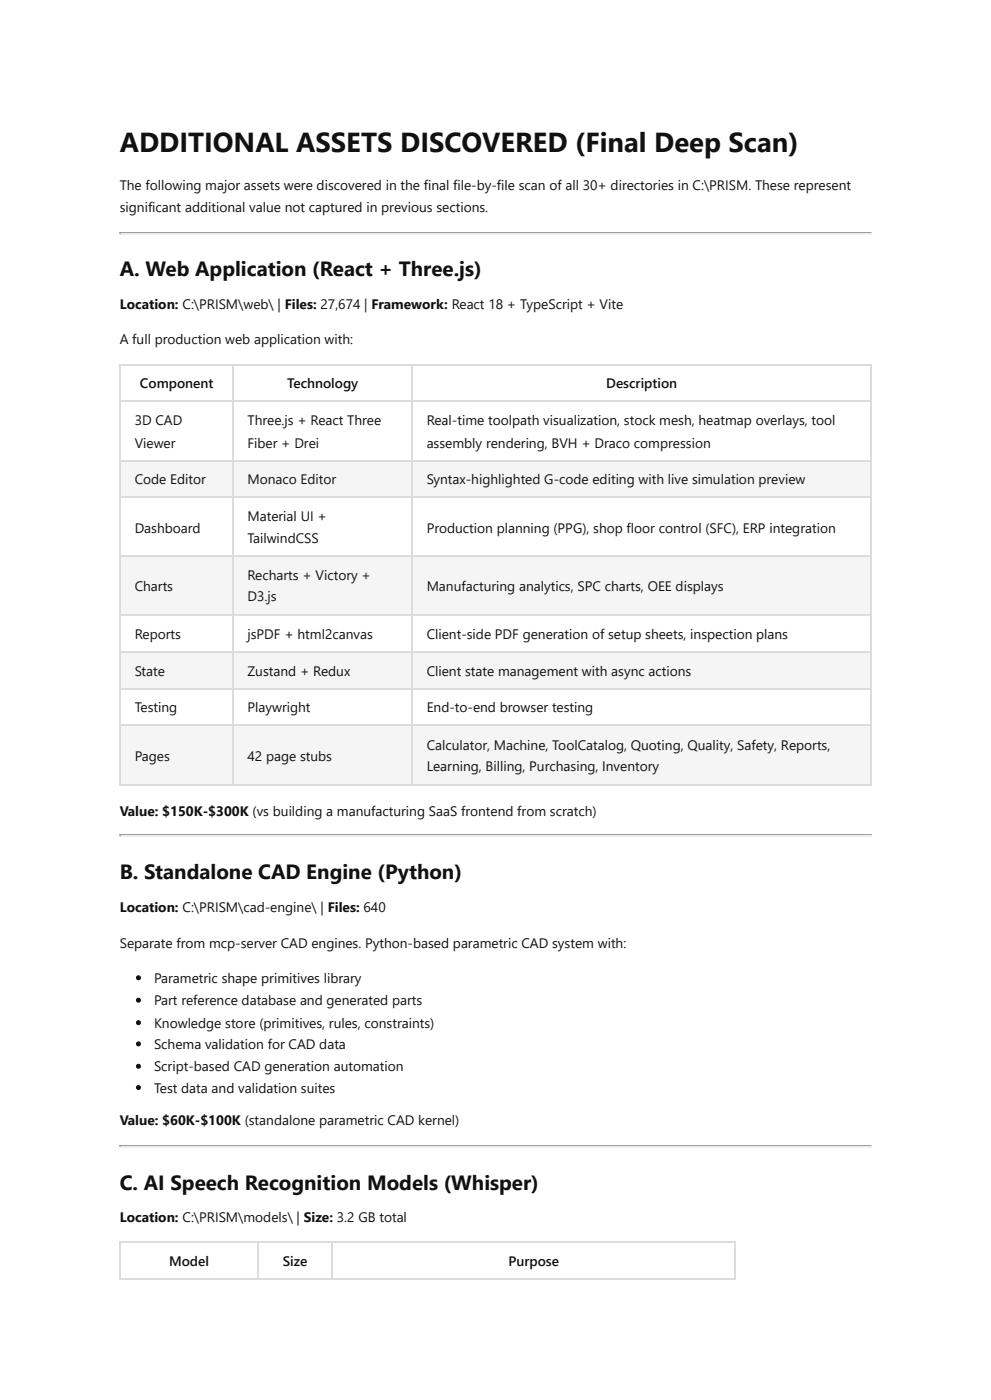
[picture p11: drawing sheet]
<svg xmlns="http://www.w3.org/2000/svg" width="210mm" height="297mm" viewBox="0 0 210 297" stroke-linecap="round" stroke-linejoin="round" font-family="sans-serif">
<defs><g id="words">
<text font-size="5.8" fill="#111" x="25.4" y="32.3">ADDITIONAL ASSETS DISCOVERED (Final Deep Scan)</text>
<g font-size="4.4" fill="#111">
<text x="25.4" y="58.5">A. Web Application (React + Three.js)</text>
<text x="25.4" y="186.5">B. Standalone CAD Engine (Python)</text>
<text x="25.4" y="252.4">C. AI Speech Recognition Models (Whisper)</text>
</g>
<g font-size="2.9" fill="#111">
<text x="25.4" y="40.2">The following major assets were discovered in the final file-by-file scan of all 30+ directories in C:\PRISM. These represent</text>
<text x="25.4" y="45">significant additional value not captured in previous sections.</text>
<text x="25.4" y="65.6">Location: C:\PRISM\web\ | Files: 27,674 | Framework: React 18 + TypeScript + Vite</text>
<text x="25.4" y="73">A full production web application with:</text>
<text x="29.7" y="82.3">Component</text>
<text x="60.9" y="82.3">Technology</text>
<text x="128.6" y="82.3">Description</text>
<text x="28.6" y="90.2">3D CAD</text>
<text x="28.6" y="95">Viewer</text>
<text x="52.5" y="90.2">Three.js + React Three</text>
<text x="52.5" y="95">Fiber + Drei</text>
<text x="90.5" y="90.2">Real-time toolpath visualization, stock mesh, heatmap overlays, tool</text>
<text x="90.5" y="95">assembly rendering, BVH + Draco compression</text>
<text x="28.6" y="102.7">Code Editor</text>
<text x="52.5" y="102.7">Monaco Editor</text>
<text x="90.5" y="102.7">Syntax-highlighted G-code editing with live simulation preview</text>
<text x="28.6" y="113">Dashboard</text>
<text x="52.5" y="110.6">Material UI +</text>
<text x="90.5" y="113">Production planning (PPG), shop floor control (SFC), ERP integration</text>
<text x="52.5" y="115.1">TailwindCSS</text>
<text x="28.6" y="125.4">Charts</text>
<text x="52.5" y="123">Recharts + Victory +</text>
<text x="90.5" y="125.4">Manufacturing analytics, SPC charts, OEE displays</text>
<text x="52.5" y="127.5">D3.js</text>
<text x="28.6" y="135.5">Reports</text>
<text x="52.5" y="135.5">jsPDF + html2canvas</text>
<text x="90.5" y="135.5">Client-side PDF generation of setup sheets, inspection plans</text>
<text x="28.6" y="143.4">State</text>
<text x="52.5" y="143.4">Zustand + Redux</text>
<text x="90.5" y="143.4">Client state management with async actions</text>
<text x="28.6" y="151.1">Testing</text>
<text x="52.5" y="151.1">Playwright</text>
<text x="90.5" y="151.1">End-to-end browser testing</text>
<text x="28.6" y="161.4">Pages</text>
<text x="52.5" y="161.4">42 page stubs</text>
<text x="90.5" y="159">Calculator, Machine, ToolCatalog, Quoting, Quality, Safety, Reports,</text>
<text x="90.5" y="163.5">Learning, Billing, Purchasing, Inventory</text>
<text x="25.4" y="173">Value: $150K-$300K (vs building a manufacturing SaaS frontend from scratch)</text>
<text x="25.4" y="193.4">Location: C:\PRISM\cad-engine\ | Files: 640</text>
<text x="25.4" y="201.1">Separate from mcp-server CAD engines. Python-based parametric CAD system with:</text>
<text x="32.7" y="208.5">Parametric shape primitives library</text>
<text x="32.7" y="213.3">Part reference database and generated parts</text>
<text x="32.7" y="218">Knowledge store (primitives, rules, constraints)</text>
<text x="32.7" y="222.5">Schema validation for CAD data</text>
<text x="32.7" y="227.3">Script-based CAD generation automation</text>
<text x="32.7" y="231.8">Test data and validation suites</text>
<text x="25.4" y="238.7">Value: $60K-$100K (standalone parametric CAD kernel)</text>
<text x="25.4" y="259.3">Location: C:\PRISM\models\ | Size: 3.2 GB total</text>
<text x="35.9" y="268.6">Model</text>
<text x="60" y="268.6">Size</text>
<text x="107.9" y="268.6">Purpose</text>
</g>
</g></defs>
<path d="M25.4 49.3h159.5" fill="none" stroke="#9a9a9a" stroke-width=".26"/>
<path d="M25.4 49.6h159.5" fill="none" stroke="#eee" stroke-width=".26"/>
<path d="M184.9 49.2v.5h-.2z" fill="#eee"/>
<path d="M25.4 49.2h.3v.3l-.3 .2z" fill="#9a9a9a"/>
<g fill="#fff">
<path d="M25.7 77.3h23.8v7.9h-23.8z"/>
<path d="M49.5 77.3h38.1v7.9h-38.1z"/>
<path d="M87.6 77.3h97.3v7.9h-97.3z"/>
<path d="M25.7 85.2h23.8v12.4h-23.8z"/>
<path d="M49.5 85.2h38.1v12.4h-38.1z"/>
<path d="M87.6 85.2h97.3v12.4h-97.3z"/>
</g>
<g fill="#f5f5f5">
<path d="M25.7 97.6h23.8v8h-23.8z"/>
<path d="M49.5 97.6h38.1v8h-38.1z"/>
<path d="M87.6 97.6h97.3v8h-97.3z"/>
</g>
<g fill="#fff">
<path d="M25.7 105.6h23.8v12.4h-23.8z"/>
<path d="M49.5 105.6h38.1v12.4h-38.1z"/>
<path d="M87.6 105.6h97.3v12.4h-97.3z"/>
</g>
<g fill="#f5f5f5">
<path d="M25.7 118h23.8v12.4h-23.8z"/>
<path d="M49.5 118h38.1v12.4h-38.1z"/>
<path d="M87.6 118h97.3v12.4h-97.3z"/>
</g>
<g fill="#fff">
<path d="M25.7 130.4h23.8v8h-23.8z"/>
<path d="M49.5 130.4h38.1v8h-38.1z"/>
<path d="M87.6 130.4h97.3v8h-97.3z"/>
</g>
<g fill="#f5f5f5">
<path d="M25.7 138.4h23.8v7.6h-23.8z"/>
<path d="M49.5 138.4h38.1v7.6h-38.1z"/>
<path d="M87.6 138.4h97.3v7.6h-97.3z"/>
</g>
<g fill="#fff">
<path d="M25.7 146h23.8v8h-23.8z"/>
<path d="M49.5 146h38.1v8h-38.1z"/>
<path d="M87.6 146h97.3v8h-97.3z"/>
</g>
<g fill="#f5f5f5">
<path d="M25.7 154h23.8v12.4h-23.8z"/>
<path d="M49.5 154h38.1v12.4h-38.1z"/>
<path d="M87.6 154h97.3v12.4h-97.3z"/>
</g>
<g fill="none" stroke="#dcdcdc" stroke-width=".26">
<path d="M25.4 77.4h159.5M25.5 77.3v89.4M49.3 77.3v89.4M87.4 77.3v89.4M25.4 85.1h159.5M25.4 97.8h159.5M25.4 105.4h159.5M25.4 117.9h159.5M25.4 130.6h159.5M25.4 138.2h159.5M25.4 146.2h159.5M25.4 153.9h159.5"/>
<path d="M25.4 166.6h159.5"/>
</g>
<path d="M184.8 77.3v89.4" fill="none" stroke="#dcdcdc" stroke-width=".23"/>
<path d="M25.4 177.1h159.5" fill="none" stroke="#9a9a9a" stroke-width=".26"/>
<path d="M25.4 177.4h159.5" fill="none" stroke="#eee" stroke-width=".26"/>
<path d="M184.9 177v.5h-.2z" fill="#eee"/>
<path d="M25.4 177h.3v.3l-.3 .2z" fill="#9a9a9a"/>
<path d="M25.4 243h159.5" fill="none" stroke="#9a9a9a" stroke-width=".26"/>
<path d="M25.4 243.3h159.5" fill="none" stroke="#eee" stroke-width=".26"/>
<path d="M184.9 242.9v.5h-.2z" fill="#eee"/>
<path d="M25.4 242.9h.3v.3l-.3 .2z" fill="#9a9a9a"/>
<g fill="#fff">
<path d="M25.7 263.5h29.1v7.7h-29.1z"/>
<path d="M54.8 263.5h15.8v7.7h-15.8z"/>
<path d="M70.6 263.5h85.2v7.7h-85.2z"/>
</g>
<path d="M25.4 263.4h130.7M25.4 271.3h130.7M25.5 263.3v7.9M54.6 263.3v7.9M70.5 263.3v7.9M156 263.3v7.9" fill="none" stroke="#dcdcdc" stroke-width=".26"/>
<g fill="#111">
<circle cx="29.4" cy="207.4" r=".53"/>
<circle cx="29.4" cy="212.2" r=".53"/>
<circle cx="29.4" cy="217" r=".53"/>
<circle cx="29.4" cy="221.5" r=".53"/>
<circle cx="29.4" cy="226.2" r=".53"/>
<circle cx="29.4" cy="230.7" r=".53"/>
</g>
<use href="#words"/>
</svg>
